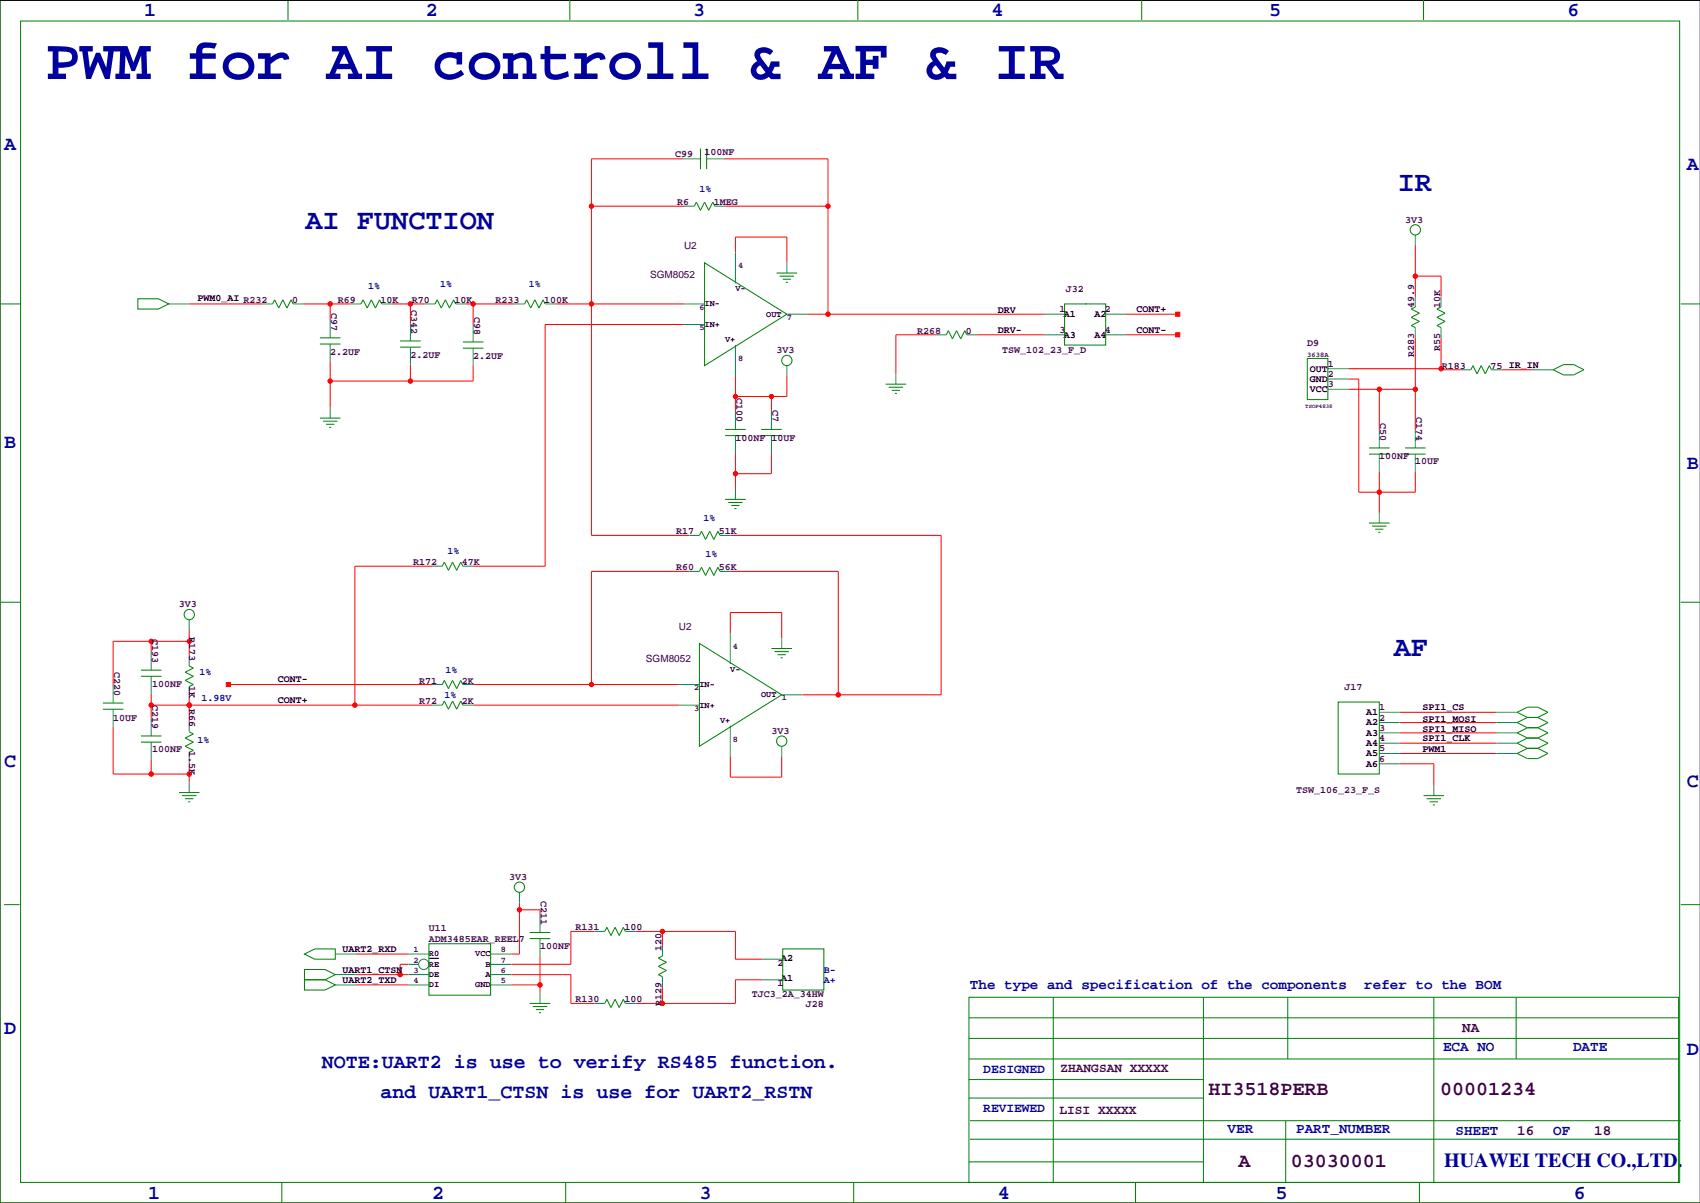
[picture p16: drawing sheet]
<svg xmlns="http://www.w3.org/2000/svg" width="420mm" height="297mm" viewBox="0 0 420 297" stroke-linecap="round" stroke-linejoin="round" font-family="sans-serif">
<defs><g id="words">
<text font-size="14.5" fill="#0000a0" x="11.2" y="19.5">PWM for AI controll &amp; AF &amp; IR</text>
<g font-size="7.1" fill="#0000a0">
<text x="345.2" y="47.2">IR</text>
<text x="75.4" y="56.6">AI FUNCTION</text>
<text x="344.2" y="162">AF</text>
</g>
<g font-size="4.9" fill="#0000a0">
<text x="35.6" y="3.9">1</text>
<text x="105.2" y="3.9">2</text>
<text x="171.2" y="3.9">3</text>
<text x="244.9" y="3.9">4</text>
<text x="313.4" y="3.9">5</text>
<text x="387.1" y="3.9">6</text>
<text x="1" y="36.9">A</text>
<text x="416.6" y="42">A</text>
<text x="1" y="110.6">B</text>
<text x="416.6" y="115.7">B</text>
<text x="1" y="189.3">C</text>
<text x="416.6" y="194.4">C</text>
<text x="1" y="255.4">D</text>
<text x="79.5" y="263.8">NOTE:UART2 is use to verify RS485 function.</text>
<text x="416.6" y="260.5">D</text>
<text x="94" y="271.1">and UART1_CTSN is use for UART2_RSTN</text>
<text x="356.6" y="288">HUAWEI TECH CO.,LTD.</text>
<text x="36.6" y="296">1</text>
<text x="106.7" y="296">2</text>
<text x="172.7" y="296">3</text>
<text x="246.4" y="296">4</text>
<text x="315" y="296">5</text>
<text x="388.6" y="296">6</text>
</g>
<g font-size="4.9" fill="#400040">
<text x="298.5" y="270.5">HI3518PERB</text>
<text x="355.6" y="270.5">00001234</text>
<text x="305.9" y="288.3">A</text>
<text x="318.8" y="288.3">03030001</text>
</g>
<g font-size="3.5" fill="#0000a0">
<text x="239.5" y="244.2">The type and specification of the components</text>
<text x="336.9" y="244.2">refer to the BOM</text>
<text x="356.4" y="259.4">ECA NO</text>
<text x="388.5" y="259.4">DATE</text>
<text x="303.1" y="279.7">VER</text>
<text x="320.1" y="279.7">PART_NUMBER</text>
<text x="359.4" y="280.3">SHEET</text>
<text x="383.5" y="280.3">OF</text>
</g>
<g font-size="3.5" fill="#400040">
<text x="361.1" y="254.9">NA</text>
<text x="374.6" y="280.3">16</text>
<text x="393.7" y="280.3">18</text>
</g>
<g font-size="3.2" fill="#0000a0">
<text x="242.8" y="264.9">DESIGNED</text>
<text x="242.8" y="274.5">REVIEWED</text>
</g>
<g font-size="3.2" fill="#400040">
<text x="261.9" y="264.7">ZHANGSAN XXXXX</text>
<text x="261.6" y="275.1">LISI XXXXX</text>
</g>
<g font-size="2.5" fill="#400040">
<text x="166.8" y="38.7">C99</text>
<text x="173.9" y="38.3">100NF</text>
<text x="167.2" y="50.7">R6</text>
<text x="176.3" y="50.7">1MEG</text>
<text x="347" y="55">3V3</text>
<text x="168.9" y="61.6">U2</text>
<text x="160.5" y="68.7">SGM8052</text>
<text x="263.2" y="72">J32</text>
<text x="72.1" y="74.8">0</text>
<text x="81.8" y="77.2" transform="rotate(90 81.8 77.2)">C97</text>
<text x="83.4" y="74.8">R69</text>
<text x="94" y="74.8">10K</text>
<text x="101.6" y="76.5" transform="rotate(90 101.6 76.5)">C342</text>
<text x="101.7" y="74.8">R70</text>
<text x="112.3" y="74.8">10K</text>
<text x="122.3" y="74.8">R233</text>
<text x="134.4" y="74.8">100K</text>
<text x="261.6" y="77.1">1</text>
<text x="272.8" y="77.1">2</text>
<text x="349.3" y="76.1" transform="rotate(-90 349.3 76.1)">49.9</text>
<text x="355.6" y="76.1" transform="rotate(-90 355.6 76.1)">10K</text>
<text x="117.1" y="78.2" transform="rotate(90 117.1 78.2)">C98</text>
<text x="226.5" y="82.4">R268</text>
<text x="238.5" y="82.4">0</text>
<text x="261.6" y="82.2">3</text>
<text x="272.8" y="82.2">4</text>
<text x="81.5" y="87.7">2.2UF</text>
<text x="101.3" y="88.5">2.2UF</text>
<text x="116.8" y="88.8">2.2UF</text>
<text x="191.8" y="87.2">3V3</text>
<text x="247.4" y="87.2">TSW_102_23_F_D</text>
<text x="322.8" y="85.5">D9</text>
<text x="349.3" y="88.1" transform="rotate(-90 349.3 88.1)">R283</text>
<text x="355.6" y="86.6" transform="rotate(-90 355.6 86.6)">R55</text>
<text x="327.9" y="90.5">1</text>
<text x="327.9" y="93.1">2</text>
<text x="327.9" y="95.6">3</text>
<text x="356" y="91">R183</text>
<text x="368" y="91">75 IR_IN</text>
<text x="181.8" y="98.3" transform="rotate(90 181.8 98.3)">C100</text>
<text x="190.7" y="101.3" transform="rotate(90 190.7 101.3)">C7</text>
<text x="340.8" y="104.4" transform="rotate(90 340.8 104.4)">C50</text>
<text x="349.7" y="102.9" transform="rotate(90 349.7 102.9)">C174</text>
<text x="181.6" y="108.8">100NF</text>
<text x="190.5" y="108.8">10UF</text>
<text x="340.6" y="113.4">100NF</text>
<text x="349.5" y="114.7">10UF</text>
<text x="167" y="131.9">R17</text>
<text x="177.5" y="131.9">51K</text>
<text x="102" y="139.6">R172</text>
<text x="114" y="139.6">47K</text>
<text x="167" y="140.8">R60</text>
<text x="177.5" y="140.8">56K</text>
<text x="44.2" y="150">3V3</text>
<text x="167.6" y="155.6">U2</text>
<text x="37.6" y="157.8" transform="rotate(90 37.6 157.8)">C193</text>
<text x="46.7" y="157.3" transform="rotate(90 46.7 157.3)">R173</text>
<text x="28.2" y="165.9" transform="rotate(90 28.2 165.9)">C220</text>
<text x="159.5" y="163.4">SGM8052</text>
<text x="37.6" y="169.5">100NF</text>
<text x="46.7" y="169.3" transform="rotate(90 46.7 169.3)">1K</text>
<text x="103.5" y="168.8">R71</text>
<text x="103.5" y="173.9">R72</text>
<text x="114" y="168.8">2K</text>
<text x="114" y="173.9">2K</text>
<text x="332" y="170.3">J17</text>
<text x="27.9" y="177.9">10UF</text>
<text x="37.6" y="174" transform="rotate(90 37.6 174)">C219</text>
<text x="46.7" y="175" transform="rotate(90 46.7 175)">R66</text>
<text x="340.6" y="175.4">1</text>
<text x="340.6" y="177.9">2</text>
<text x="37.6" y="185.8">100NF</text>
<text x="46.7" y="185.5" transform="rotate(90 46.7 185.5)">1.5K</text>
<text x="190.5" y="181.2">3V3</text>
<text x="340.6" y="180.5">3</text>
<text x="340.6" y="183">4</text>
<text x="340.6" y="185.5">5</text>
<text x="340.6" y="188.1">6</text>
<text x="320.1" y="195.7">TSW_106_23_F_S</text>
<text x="125.7" y="217.3">3V3</text>
<text x="133.6" y="222.5" transform="rotate(90 133.6 222.5)">C211</text>
<text x="105.9" y="232.5">ADM3485EAR_REEL7</text>
<text x="105.9" y="230">U11</text>
<text x="142.2" y="229.7">R131</text>
<text x="154.2" y="229.7">100</text>
<text x="133.3" y="234.3">100NF</text>
<text x="163.3" y="234.8" transform="rotate(-90 163.3 234.8)">120</text>
<text x="192" y="238.5">2</text>
<text x="192" y="243.5">1</text>
<text x="142.2" y="247.5">R130</text>
<text x="154.2" y="247.5">100</text>
<text x="163.3" y="248.4" transform="rotate(-90 163.3 248.4)">R129</text>
<text x="185.7" y="246.1">TJC3_2A_34HW</text>
<text x="199" y="248.6">J28</text>
</g>
<g font-size="2.5" fill="#0000a0">
<text x="172.7" y="47.4">1%</text>
<text x="90.9" y="71.2">1%</text>
<text x="108.7" y="71">1%</text>
<text x="130.6" y="71">1%</text>
<text x="173.7" y="128.6">1%</text>
<text x="110.5" y="136.8">1%</text>
<text x="174.2" y="137.5">1%</text>
<text x="49.3" y="166.7">1%</text>
<text x="110" y="166.2">1%</text>
<text x="49.8" y="173.1">1.98V</text>
<text x="109.7" y="172.3">1%</text>
<text x="48.8" y="183.5">1%</text>
<text x="203.5" y="242.7">A+</text>
<text x="203.5" y="240.1">B-</text>
</g>
<g font-size="2.5">
<text x="48.8" y="74.3">PWM0_AI R232</text>
<text x="246.4" y="77.3">DRV</text>
<text x="280.7" y="77.1">CONT+</text>
<text x="246.4" y="82.2">DRV-</text>
<text x="262.7" y="78.3">A1</text>
<text x="262.7" y="83.4">A3</text>
<text x="270.3" y="78.3">A2</text>
<text x="270.3" y="83.4">A4</text>
<text x="280.7" y="82.2">CONT-</text>
<text x="323.5" y="91.7">OUT</text>
<text x="323.5" y="94.3">GND</text>
<text x="323.5" y="96.8">VCC</text>
<text x="68.6" y="173.6">CONT+</text>
<text x="68.6" y="168.5">CONT-</text>
<text x="337.4" y="176.6">A1</text>
<text x="337.4" y="179.1">A2</text>
<text x="351.3" y="175.4">SPI1_CS</text>
<text x="351.3" y="178.2">SPI1_MOSI</text>
<text x="337.4" y="181.7">A3</text>
<text x="337.4" y="184.2">A4</text>
<text x="351.3" y="180.7">SPI1_MISO</text>
<text x="351.3" y="183">SPI1_CLK</text>
<text x="351.3" y="185.8">PWM1</text>
<text x="337.4" y="186.7">A5</text>
<text x="337.4" y="189.3">A6</text>
<text x="84.6" y="235.1">UART2_RXD</text>
<text x="192.9" y="237.2">A2</text>
<text x="84.6" y="240.1">UART1_CTSN</text>
<text x="84.6" y="242.7">UART2_TXD</text>
<text x="192.9" y="242.3">A1</text>
</g>
<g font-size="2.1">
<text x="181.6" y="71.8">V-</text>
<text x="174" y="75.6">IN-</text>
<text x="174" y="80.7">IN+</text>
<text x="189.2" y="78.2">OUT</text>
<text x="179.1" y="84.5">V+</text>
<text x="180.3" y="165.8">V-</text>
<text x="172.7" y="169.6">IN-</text>
<text x="188" y="172.2">OUT</text>
<text x="172.7" y="174.7">IN+</text>
<text x="177.8" y="178.5">V+</text>
<text x="105.9" y="236.2">R0</text>
<text x="105.9" y="238.7">RE</text>
<text x="117.3" y="236.2">VCC</text>
<text x="119.9" y="238.7">B</text>
<text x="105.9" y="243.8">DI</text>
<text x="105.9" y="241.2">DE</text>
<text x="117.3" y="243.8">GND</text>
<text x="119.9" y="241.2">A</text>
</g>
<g font-size="2.1" fill="#400040">
<text x="182.2" y="66.3">4</text>
<text x="172.7" y="76.4">6</text>
<text x="172.7" y="81.5">5</text>
<text x="194.3" y="79">7</text>
<text x="182.2" y="89.1">8</text>
<text x="181" y="160.2">4</text>
<text x="171.4" y="170.4">2</text>
<text x="193" y="172.9">1</text>
<text x="171.4" y="175.5">3</text>
<text x="181" y="183.1">8</text>
<text x="102.1" y="237.7">2</text>
<text x="102.1" y="235.1">1</text>
<text x="123.7" y="235.1">8</text>
<text x="123.7" y="237.7">7</text>
<text x="102.1" y="240.2">3</text>
<text x="102.1" y="242.8">4</text>
<text x="123.7" y="240.2">6</text>
<text x="123.7" y="242.8">5</text>
</g>
<text font-size="1.8" fill="#400040" x="322.8" y="88.1">3638A</text>
<text font-size="1.4" fill="#400040" x="322.3" y="100.7">TSOP4838</text>
</g></defs>
<path d="M419.9 .1h-419.9v296.9h419.9M105.9 236.6h2.5" fill="none" stroke="#000" stroke-width=".25"/>
<g fill="none" stroke="#f00" stroke-width=".25">
<path d="M168.7 39.2h-22.7v93h24.2M178.8 39.2h25.7v38.4M146 50.9h22.9M179.1 50.9h25.4M46.7 75h18.1M74.9 75h11.7M81.5 75v4.1M96.8 75h8.1M101.3 75v4.9M115.1 75h11.9M116.8 75v5.1M137.2 75h31.7"/>
<path d="M181.6 62.3v-3.8h12.7v6.4M199.4 77.6h58.4M278.1 77.6h12.7M349.5 60.6v12.7M349.5 68.2h6.4v5.1M81.5 89.3v11.4M101.3 90v4.1M116.8 90.3v3.8h-35.3M168.9 80.1h-34.3v59.7h-17.8M181.6 92.8v8.9M190.5 97.9v3.8M194.3 92.8v5.1h-12.7"/>
<path d="M231.1 82.7h-9.9v9.6M241.3 82.7h16.5M278.1 82.7h12.7M333 93.6h2.5v27.9h14v-5.1M333 91h22.9M333 96.1h16.5M340.6 96.1v10.2M349.5 83.4v22.9M355.9 83.4v7.9h4.8M370.8 91.3h7.7M181.6 111.9v8.9M190.5 111.9v5.1h-8.9"/>
<path d="M340.6 116.4v10.2M106.7 139.8h-19.1v34.3M180.3 132.2h52.1v39.4h-34.3M37.3 158.4v2.7M46.7 158.4h-18.8v10.9M46.7 155.6v6.3M170.2 141.1h-24.2v27.9M180.3 156.3v-5.1h12.7v6.4M180.3 141.1h26.7v30.5M27.9 179.4v11.7h18.8M37.3 171.3v6.1M37.3 174.1h69.4"/>
<path d="M46.7 174.1h.1M46.7 172.1v6.1M56.4 169h50.3M116.8 174.1h50.8M116.8 169h50.8M345.7 178.4h23.9M345.7 175.9h23.9M37.3 187.6v3.5M46.7 188.3v4.9M180.3 186.8v5.1h12.7v-5.1M345.7 186h23.9M345.7 183.5h23.9"/>
<path d="M345.7 181h23.9M345.7 188.6h8.4v5.3M87.9 235.6h12.9M100.8 238.1h-2v2.6M128.3 224.6h5v1.3M128.3 222.9v12.7h-2.1M133.3 236.1v9.1M146.8 230h-5.8v8.1h-14.8M157 230h24.6v6.8h6.6M163.6 230v3.5M87.9 243.2h12.9M87.9 240.7h12.9"/>
<path d="M126.2 243.2h7.1M126.2 240.7h14.8v7.1h5.8M163.6 243.7v4.1M188.2 241.9h-6.6v5.9h-24.6"/>
<circle cx="146" cy="50.9" r=".51"/>
<circle cx="204.5" cy="50.9" r=".51"/>
<circle cx="81.5" cy="75" r=".51"/>
<circle cx="101.3" cy="75" r=".51"/>
<circle cx="116.8" cy="75" r=".51"/>
<circle cx="146" cy="75" r=".51"/>
<circle cx="204.5" cy="77.6" r=".51"/>
<circle cx="349.5" cy="68.2" r=".51"/>
<circle cx="81.5" cy="94.1" r=".51"/>
<circle cx="101.3" cy="94.1" r=".51"/>
<circle cx="181.6" cy="97.9" r=".51"/>
<circle cx="190.5" cy="97.9" r=".51"/>
<circle cx="340.6" cy="96.1" r=".51"/>
<circle cx="349.5" cy="96.1" r=".51"/>
<circle cx="355.9" cy="91" r=".51"/>
<circle cx="181.6" cy="117" r=".51"/>
<circle cx="340.6" cy="121.5" r=".51"/>
<circle cx="37.3" cy="158.4" r=".51"/>
<circle cx="46.7" cy="158.4" r=".51"/>
<circle cx="37.3" cy="174.1" r=".51"/>
<circle cx="46.7" cy="174.1" r=".51"/>
<circle cx="87.6" cy="174.1" r=".51"/>
<circle cx="146" cy="169" r=".51"/>
<circle cx="207" cy="171.6" r=".51"/>
<circle cx="37.3" cy="191.1" r=".51"/>
<circle cx="46.7" cy="191.1" r=".51"/>
<circle cx="128.3" cy="224.6" r=".51"/>
<circle cx="163.6" cy="230" r=".51"/>
<circle cx="98.8" cy="240.7" r=".51"/>
<circle cx="133.3" cy="243.2" r=".51"/>
<circle cx="163.6" cy="247.8" r=".51"/>
</g>
<g fill="#f00" stroke="#f00" stroke-width=".25">
<path d="M290.3 77.1h1v1h-1z" fill-rule="evenodd"/>
<path d="M290.3 82.2h1v1h-1z" fill-rule="evenodd"/>
<path d="M55.9 168.5h1v1h-1z" fill-rule="evenodd"/>
<circle cx="37.3" cy="158.4" r=".51"/>
<circle cx="46.7" cy="158.4" r=".51"/>
<circle cx="133.3" cy="243.2" r=".51"/>
<circle cx="128.3" cy="224.6" r=".51"/>
<circle cx="349.5" cy="68.2" r=".51"/>
<circle cx="355.9" cy="91" r=".51"/>
<circle cx="340.6" cy="121.5" r=".51"/>
<circle cx="349.5" cy="96.1" r=".51"/>
<circle cx="340.6" cy="96.1" r=".51"/>
<circle cx="46.7" cy="191.1" r=".51"/>
<circle cx="37.3" cy="191.1" r=".51"/>
<circle cx="181.6" cy="117" r=".51"/>
<circle cx="181.6" cy="97.9" r=".51"/>
<circle cx="190.5" cy="97.9" r=".51"/>
<circle cx="116.8" cy="75" r=".51"/>
<circle cx="101.3" cy="75" r=".51"/>
<circle cx="146" cy="50.9" r=".51"/>
<circle cx="146" cy="75" r=".51"/>
<circle cx="204.5" cy="50.9" r=".51"/>
<circle cx="204.5" cy="77.6" r=".51"/>
<circle cx="146" cy="169" r=".51"/>
<circle cx="207" cy="171.6" r=".51"/>
<circle cx="98.8" cy="240.7" r=".51"/>
<circle cx="101.3" cy="94.1" r=".51"/>
<circle cx="81.5" cy="94.1" r=".51"/>
<circle cx="81.5" cy="75" r=".51"/>
<circle cx="163.6" cy="230" r=".51"/>
<circle cx="163.6" cy="247.8" r=".51"/>
<circle cx="37.3" cy="174.1" r=".51"/>
<circle cx="46.7" cy="174.1" r=".51"/>
<circle cx="87.6" cy="174.1" r=".51"/>
</g>
<g fill="none" stroke="#008080" stroke-width=".25">
<path d="M168.7 39.2h4.3M174.5 39.2h4.3M168.9 50.9h2.5M176.5 50.9h2.6M349.5 58v2.6M41.7 75h5M64.8 75h2.5M72.4 75h2.5M81.5 79.1v4.3M86.6 75h2.6M94.2 75h2.6M101.3 79.9v4.3"/>
<path d="M104.9 75h2.5M112.5 75h2.6M127 75h2.5M134.6 75h2.6M168.9 75h5.1M181.6 62.3v7.7M194.3 64.9v2.5M194.3 77.6h5.1M257.8 77.6h5.1M273 77.6h5.1M349.5 73.3v2.5M355.9 73.3v2.5"/>
<path d="M81.5 84.9v4.4M101.3 85.7v4.3M116.8 80.1v4.3M116.8 86v4.3M168.9 80.1h5.1M181.6 85.2v7.6M194.3 90.3v2.5M221.2 92.3v2.6M231.1 82.7h2.6M238.8 82.7h2.5M257.8 82.7h5.1M273 82.7h5.1"/>
<path d="M327.9 91h5.1M327.9 93.6h5.1M327.9 96.1h5.1M349.5 80.9v2.5M355.9 80.9v2.5M360.7 91.3h2.5M368.3 91.3h2.5M378.5 91.3h5M81.5 100.7v2.5M181.6 101.7v4.3M181.6 107.6v4.3M190.5 101.7v4.3"/>
<path d="M190.5 107.6v4.3M340.6 106.3v4.3M340.6 112.1v4.3M349.5 106.3v4.3M349.5 112.1v4.3M106.7 139.8h2.5M114.3 139.8h2.5M170.2 132.2h2.5M177.8 132.2h2.5M181.6 120.8v2.5M340.6 126.6v2.5M46.7 153v2.6"/>
<path d="M170.2 141.1h2.5M177.8 141.1h2.5M180.3 156.3v7.6M193 157.6v2.5M27.9 169.3v4.3M27.9 175.1v4.3M37.3 161.1v4.4M37.3 167v4.3M37.3 177.4v4.3M46.7 161.9v2.6M46.7 169.5v2.6M46.7 178.2v2.5"/>
<path d="M106.7 174.1h2.5M106.7 169h2.5M114.3 174.1h2.5M114.3 169h2.5M167.6 174.1h5.1M167.6 169h5.1M180.3 179.2v7.6M193 171.6h5.1M340.6 175.9h5.1M340.6 178.4h5.1M369.6 175.9h5M369.6 178.4h5"/>
<path d="M37.3 183.2v4.4M46.7 185.8v2.5M46.7 193.2v2.5M193 184.3v2.5M340.6 186h5.1M340.6 183.5h5.1M340.6 181h5.1M340.6 188.6h5.1M354.1 193.9v2.6M369.6 186h5M369.6 183.5h5M369.6 181h5"/>
<path d="M82.8 235.6h5.1M100.8 235.6h5.1M100.8 238.1h2.6M121.2 235.6h5M121.2 238.1h5M128.3 220.3v2.6M133.3 225.9v4.3M133.3 231.8v4.3M146.8 230h2.6M154.4 230h2.6M163.6 233.5v2.6M188.2 236.8h5.1"/>
<path d="M82.8 240.7h5.1M82.8 243.2h5.1M100.8 240.7h5.1M100.8 243.2h5.1M121.2 240.7h5M121.2 243.2h5M133.3 245.2v2.6M146.8 247.8h2.6M154.4 247.8h2.6M163.6 241.2v2.5M188.2 241.9h5.1"/>
<circle cx="104.6" cy="238.1" r="1.27"/>
</g>
<g fill="none" stroke="#008000" stroke-width=".25">
<path d="M0 -.1v297.1h419.9M71.1 0v4.9M140.7 0v4.9M211.8 0v4.9M281.9 0v4.9M351.5 0v4.9M5.1 5.2h409.7v286.8h-409.7zM173 36.7v5.1M174.5 36.7v5.1M171.4 50.9l.6-1 1 2 1-2 1 2 1-2 .5 1M0 75h5.1M34 73.8h5.1l2.6 1.2-2.6 1.3h-5.1z"/>
<path d="M67.3 75l.5-1 1 2.1 1-2.1 1.1 2.1 1-2.1 .5 1M89.2 75l.5-1 1 2.1 1-2.1 1 2.1 1-2.1 .5 1M107.4 75l.5-1 1.1 2.1 1-2.1 1 2.1 1-2.1 .5 1M129.5 75l.5-1 1.1 2.1 1-2.1 1 2.1 1-2.1 .5 1M174 64.9l20.3 12.7-20.3 12.7zM191.8 67.4h5M192.5 68.2h3.6M193.3 68.9h2M194.1 69.7h.5M262.9 75h10.1v10.2h-10.1zM268 75h.1M349.5 75.8l-1 .5 2 1-2 1 2 1.1-2 1 1 .5"/>
<path d="M355.9 75.8l-1.1 .5 2.1 1-2.1 1 2.1 1.1-2.1 1 1.1 .5M415 75h4.9M79 83.4h5.1M79 84.9h5.1M98.8 84.2h5.1M98.8 85.7h5.1M114.3 84.4h5.1M114.3 86h5.1M218.7 94.9h5.1M219.5 95.6h3.5M220.2 96.4h2M221 97.1h.5"/>
<path d="M233.7 82.7l.5-1.1 1 2.1 1-2.1 1 2.1 1.1-2.1 .5 1.1M322.8 88.5h5.1v10.2h-5.1zM363.2 91.3l.5-1 1 2 1.1-2 1 2 1-2 .5 1M383.5 91.3l2.6-1.3h2.5l2.6 1.3-2.6 1.3h-2.5zM79 103.2h5.1M79.8 104h3.5M80.5 104.8h2M81.3 105.5h.5M179.1 106h5M179.1 107.6h5M188 106h5M188 107.6h5"/>
<path d="M338.1 110.6h5.1M338.1 112.1h5.1M347 110.6h5M347 112.1h5M109.2 139.8l.5-1 1 2 1.1-2 1 2 1-2 .5 1M172.7 132.2l.5-1 1 2 1.1-2 1 2 1-2 .5 1M179.1 123.3h5M179.8 124.1h3.6M180.6 124.8h2M181.4 125.6h.5M338.1 129.1h5.1M338.8 129.9h3.6"/>
<path d="M339.6 130.7h2M340.4 131.4h.5M0 148.7h5.1M172.7 158.9l20.3 12.7-20.3 12.7zM172.7 141.1l.5-1 1 2 1.1-2 1 2 1-2 .5 1M415 148.7h4.9M25.4 173.6h5.1M25.4 175.1h5.1M34.8 165.5h5.1M34.8 167h5.1M46.7 164.5l1.1 .5-2.1 1 2.1 1-2.1 1 2.1 1-1.1 .5M109.2 174.1l.5-1 1 2 1.1-2 1 2 1-2 .5 1"/>
<path d="M109.2 169l.5-1 1 2 1.1-2 1 2 1-2 .5 1M190.5 160.1h5.1M191.3 160.9h3.5M192 161.7h2.1M192.8 162.4h.5M330.5 173.3h10.1v17.8h-10.1zM377.2 177.2l-2.6-1.3 2.6-1.3h2.5l2.6 1.3-2.6 1.3M377.2 177.2h2.5M377.2 177.2l-2.6 1.2 2.6 1.3M377.2 179.7h2.5M377.2 179.7l-2.6 1.3 2.6 1.2M379.7 177.2l2.6 1.2-2.6 1.3"/>
<path d="M379.7 179.7l2.6 1.3-2.6 1.2M34.8 181.7h5.1M34.8 183.2h5.1M44.2 195.7h5.1M45 196.5h3.5M45.7 197.2h2.1M46.5 198h.5M46.7 180.7l1.1 .5-2.1 1 2.1 1-2.1 1.1 2.1 1-1.1 .5M339.9 186h.1M351.5 196.5h5.1M352.3 197.2h3.6M353.1 198h2"/>
<path d="M353.8 198.7h.5M377.2 184.8l-2.6 1.2 2.6 1.3h2.5l2.6-1.3-2.6-1.2M377.2 184.8h2.5M377.2 182.2l-2.6 1.3 2.6 1.3M377.2 182.2h2.5M379.7 182.2l2.6 1.3-2.6 1.3M1 223.4h3.8M75.2 239.4h5.1l2.5 1.3-2.5 1.2h-5.1zM75.2 235.6l2.5-1.3h5.1v2.5h-5.1zM105.9 233h15.3v12.7h-15.3zM130.8 230.2h5.1M130.8 231.8h5.1"/>
<path d="M149.4 230l.5-1 1 2 1-2 1 2 1-2 .5 1M163.6 236.1l-1 .5 2 1-2 1 2 1-2 1.1 1 .5M193.3 234.3h10.2v10.2h-10.2zM415 223.4h4.9M75.2 241.9h5.1l2.5 1.3-2.5 1.3h-5.1zM130.8 247.8h5.1M131.6 248.5h3.5M132.3 249.3h2.1M133.1 250h.5M149.4 247.8l.5-1.1 1 2.1 1-2.1 1 2.1 1-2.1 .5 1.1M239.3 246.2h175.2v45.8h-175.2zM239.3 251.3h175.2"/>
<path d="M239.3 256.4h175.2M260.1 246.2v45.8M297.2 246.2v45.8M318 246.2v15.3M354.1 246.2v45.8M374.4 246.2v15.3M239.3 266.6h57.9M239.3 261.5h175.2M239.3 271.1h57.9M239.5 276.7h175.5M317.5 276.7v15.3M69.6 292v5"/>
<path d="M139.7 292v5M210.8 292v5M239.3 286.9h57.9M239.5 281.3h175M280.4 292v5M350.5 292v5M383.5 287.4h.1"/>
<circle cx="349.5" cy="56.8" r="1.27"/>
<circle cx="194.3" cy="89" r="1.27"/>
<circle cx="46.7" cy="151.8" r="1.27"/>
<circle cx="193" cy="183" r="1.27"/>
<circle cx="128.3" cy="219.1" r="1.27"/>
</g>
<use href="#words"/>
</svg>
